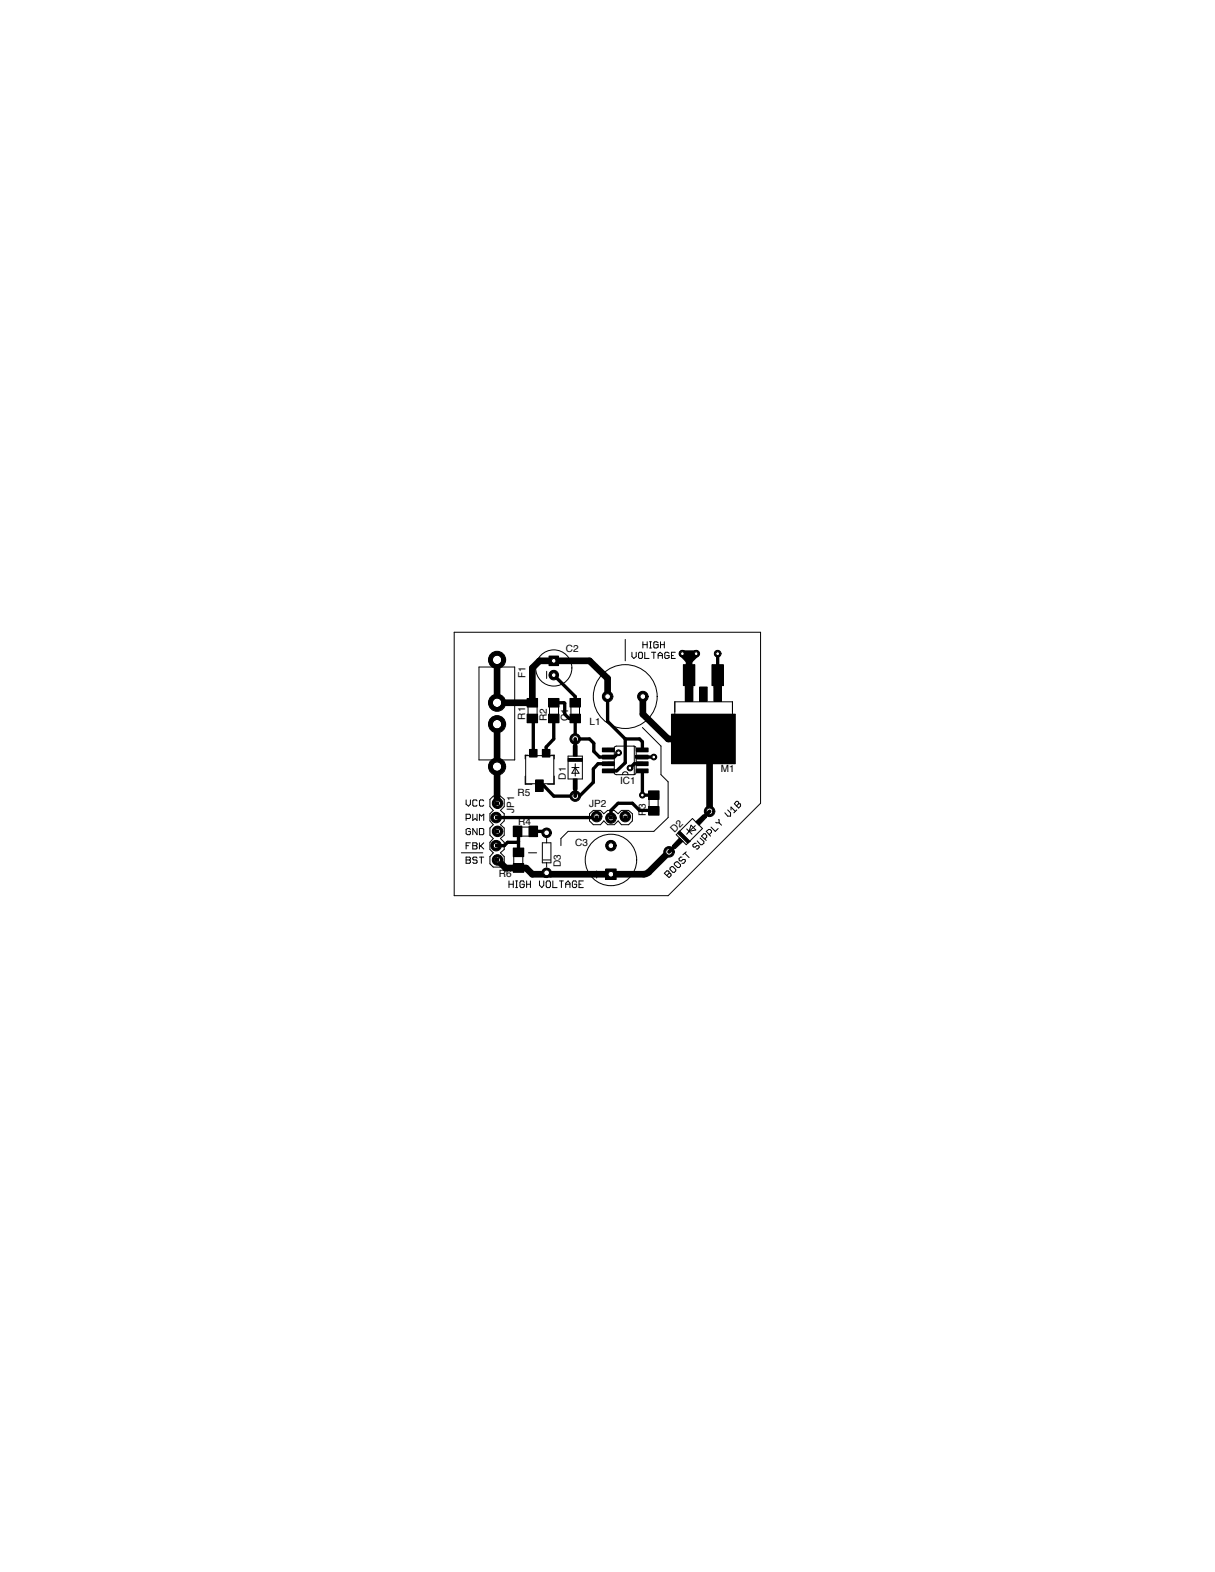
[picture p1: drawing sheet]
<svg xmlns="http://www.w3.org/2000/svg" width="216mm" height="279mm" viewBox="0 0 216 279" stroke-linecap="round" stroke-linejoin="round" font-family="sans-serif">
<defs><g id="words">
<g font-size="1.8">
<text x="100.6" y="115.9">C2</text>
<text x="93.4" y="120.6" transform="rotate(-90 93.4 120.6)">F1</text>
<text x="93.3" y="127.9" transform="rotate(-90 93.3 127.9)">R1</text>
<text x="97.2" y="128.2" transform="rotate(-90 97.2 128.2)">R2</text>
<text x="100.9" y="128.2" transform="rotate(-90 100.9 128.2)">C1</text>
<text x="104.7" y="128.8">L1</text>
<text x="128.1" y="137.3">M1</text>
<text x="91.9" y="141.5">R5</text>
<text x="100.6" y="138.6" transform="rotate(-90 100.6 138.6)">D1</text>
<text x="104.7" y="143.4">JP2</text>
<text x="110.2" y="139.3">IC1</text>
<text x="91.4" y="144.4" transform="rotate(-90 91.4 144.4)">JP1</text>
<text x="92.1" y="146.6">R4</text>
<text x="114.7" y="145" transform="rotate(-90 114.7 145)">R3</text>
<text x="119.9" y="148.1" transform="rotate(-45 119.9 148.1)">D2</text>
<text x="88.7" y="155.9">R6</text>
<text x="99.7" y="154.1" transform="rotate(-90 99.7 154.1)">D3</text>
<text x="102.2" y="150.3">C3</text>
</g>
</g></defs>
<g fill="#000">
<path d="M121.4 118.1h2v3.7h-2zM126.5 118.1h2v3.7h-2zM93.6 126.9h1.9v1.5h-1.9zM93.6 124.1h1.9v1.5h-1.9zM94.1 133.2h1.3v1.3h-1.3zM95.2 138.6h1.3v2h-1.3zM96.4 133.2h1.3v1.3h-1.3zM97.5 124.1h1.8v1.5h-1.8zM97.5 126.9h1.8v1.5h-1.8zM101.3 126.9h1.8v1.5h-1.8zM101.3 124.1h1.8v1.5h-1.8zM107 136.7h2.1v.6h-2.1z"/>
<path d="M107 135.4h2.1v.7h-2.1zM107 134.2h2.1v.7h-2.1zM107 132.9h2.1v.7h-2.1zM113.1 136.7h2v.6h-2zM113.1 135.4h2v.7h-2zM113.1 134.2h2v.7h-2zM113.1 132.9h2v.7h-2zM119.3 126.9h11.3v8.8h-11.3zM91.2 146.8h1.5v1.9h-1.5zM91.2 153.5h1.8v1.5h-1.8zM91.2 150.7h1.8v1.5h-1.8zM94 146.8h1.5v1.9h-1.5z"/>
<path d="M115.2 140.5h1.9v1.6h-1.9zM115.2 143.3h1.9v1.6h-1.9z"/>
<circle cx="98.4" cy="120" r=".85"/>
</g>
<g fill="none" stroke="#000" stroke-width=".18">
<path d="M121.4 118.1h2.1v3.8h-2.1zM126.5 118.1h2v3.8h-2zM93.7 126.9h1.8v1.6h-1.8zM93.7 124.1h1.8v1.6h-1.8zM94.1 133.2h1.3v1.4h-1.3zM95.2 138.6h1.3v2.1h-1.3zM96.4 133.2h1.3v1.4h-1.3zM97.5 124.1h1.8v1.6h-1.8zM97.5 126.9h1.8v1.6h-1.8zM101.3 126.9h1.8v1.6h-1.8zM101.3 124.1h1.8v1.6h-1.8zM107 136.7h2.1v.7h-2.1z"/>
<path d="M107 135.4h2.1v.7h-2.1zM107 134.2h2.1v.7h-2.1zM107 132.9h2.1v.7h-2.1zM113.1 136.7h2.1v.7h-2.1zM113.1 135.4h2.1v.7h-2.1zM113.1 134.2h2.1v.7h-2.1zM113.1 132.9h2.1v.7h-2.1zM119.3 126.9h11.4v8.8h-11.4zM91.2 146.8h1.5v1.9h-1.5zM91.2 153.5h1.9v1.5h-1.9zM91.2 150.7h1.9v1.6h-1.9zM94 146.8h1.5v1.9h-1.5z"/>
<path d="M115.3 140.6h1.8v1.5h-1.8zM115.3 143.4h1.8v1.5h-1.8z"/>
<circle cx="98.4" cy="120" r=".85"/>
</g>
<path d="M88.3 117.3v7.6h6.3v-6.2l1.3-1.2h8.9l3.2 3.1v3.2M121.3 116.2h2.4l-1.3 1.3zM122.4 117.5v2.5M88.3 128.7l.1 14.1M114.2 123.8v3.1l4.5 4.4h6.3l1 1.1 .1 11.8M118.9 151.4l-3.6 3.6-.9 .4h-16.6l-.7-.3-.2 .3h-2.3l-1.1-1.1h-3.6l-1.5-1.5" fill="none" stroke="#000" stroke-width="1.2"/>
<g fill="none" stroke="#000" stroke-width=".59">
<path d="M98.4 120l3.8 3.8v1.1M127.5 116.2v3.8M94.6 127.7l.2 .1v6.1M98.4 127.7v3.6l-1.4 1.5v1.1M98.4 124.9l2 .1v1.9l.7 .8h1.1M102.2 127.7v3.6h2.6l.7 .8v1.4l1 1.1h2.7l.7-.8M102.2 127.7l.1 .1M108 123.8v4.4l3.1 3.1M108.1 135.7h-1.8l-.9 1v2.3l-2.4 2.5h-4.6l-1.8-1.9h-.7M111.1 131.3h2.5l.6 .5v1.5M111.1 131.3v4.3l-1.5 1.4h-1.5M114.2 137v4.3"/>
<path d="M114.2 135.7h-1.5l-.7 .8M114.2 134.6h2M92 147.8l.1 .1v3.7M92.1 149.5l-.1 .2h-1.8l-.6 .6h-1.4M94.8 147.8h2.1l.2 .2M106 145.1l-.1 .2h-17.7M114.2 141.3v.1M114.2 141.3l2.1 .1M116.2 144.1l-2.6-.1-1.2-1.2h-2.6l-1.2 1.2v1.4"/>
</g>
<path d="M94.6 124.9v.1" fill="none" stroke="#000" stroke-width=".93"/>
<circle cx="98.4" cy="120" r=".42" fill="#fff"/>
<g fill="none" stroke="#000" stroke-width=".18">
<path d="M97.6 116.6h1.7v1.7h-1.7z"/>
<circle cx="98.4" cy="120" r=".42"/>
</g>
<path d="M97.5 116.6h1.7v1.7h-1.7z" fill="#000"/>
<circle cx="98.4" cy="117.4" r=".42" fill="#fff"/>
<g fill="none" stroke="#000" stroke-width=".18">
<circle cx="98.4" cy="117.5" r=".42"/>
<circle cx="102.2" cy="141.5" r=".93"/>
</g>
<circle cx="102.2" cy="141.5" r=".93" fill="#000"/>
<circle cx="102.2" cy="141.5" r=".59" fill="#fff"/>
<g fill="none" stroke="#000" stroke-width=".18">
<circle cx="102.2" cy="131.3" r=".93"/>
<circle cx="102.2" cy="141.5" r=".59"/>
</g>
<circle cx="102.2" cy="131.3" r=".93" fill="#000"/>
<circle cx="102.2" cy="131.3" r=".59" fill="#fff"/>
<g fill="none" stroke="#000" stroke-width=".18">
<circle cx="102.2" cy="131.3" r=".59"/>
<circle cx="97.1" cy="155.1" r=".85"/>
</g>
<circle cx="97.1" cy="155.1" r=".85" fill="#000"/>
<circle cx="97.1" cy="155.1" r=".51" fill="#fff"/>
<g fill="none" stroke="#000" stroke-width=".18">
<circle cx="97.1" cy="148" r=".85"/>
<circle cx="97.1" cy="155.1" r=".51"/>
</g>
<circle cx="97.1" cy="148" r=".85" fill="#000"/>
<circle cx="97.1" cy="148" r=".51" fill="#fff"/>
<g fill="none" stroke="#000" stroke-width=".18">
<circle cx="88.3" cy="117.3" r="1.52"/>
<circle cx="97.1" cy="148" r=".51"/>
</g>
<circle cx="88.3" cy="117.3" r="1.52" fill="#000"/>
<circle cx="88.3" cy="117.3" r=".85" fill="#fff"/>
<g fill="none" stroke="#000" stroke-width=".18">
<circle cx="88.3" cy="117.3" r=".85"/>
<circle cx="88.3" cy="124.9" r="1.52"/>
</g>
<circle cx="88.3" cy="124.9" r="1.52" fill="#000"/>
<circle cx="88.3" cy="124.9" r=".85" fill="#fff"/>
<g fill="none" stroke="#000" stroke-width=".18">
<circle cx="88.3" cy="128.7" r="1.52"/>
<circle cx="88.3" cy="124.9" r=".85"/>
</g>
<circle cx="88.3" cy="128.7" r="1.52" fill="#000"/>
<circle cx="88.3" cy="128.7" r=".85" fill="#fff"/>
<g fill="none" stroke="#000" stroke-width=".18">
<circle cx="88.3" cy="136.3" r="1.52"/>
<circle cx="88.3" cy="128.7" r=".85"/>
</g>
<circle cx="88.3" cy="136.2" r="1.52" fill="#000"/>
<circle cx="88.3" cy="136.2" r=".85" fill="#fff"/>
<g fill="none" stroke="#000" stroke-width=".18">
<circle cx="88.3" cy="136.2" r=".85"/>
<circle cx="88.4" cy="142.8" r=".93"/>
</g>
<circle cx="88.4" cy="142.7" r=".93" fill="#000"/>
<circle cx="88.4" cy="142.7" r=".51" fill="#fff"/>
<g fill="none" stroke="#000" stroke-width=".18">
<circle cx="88.2" cy="145.3" r=".93"/>
<circle cx="88.4" cy="142.8" r=".51"/>
</g>
<circle cx="88.1" cy="145.3" r=".93" fill="#000"/>
<circle cx="88.1" cy="145.3" r=".51" fill="#fff"/>
<g fill="none" stroke="#000" stroke-width=".18">
<circle cx="88.2" cy="145.3" r=".51"/>
<circle cx="88.4" cy="147.8" r=".93"/>
</g>
<circle cx="88.4" cy="147.7" r=".93" fill="#000"/>
<circle cx="88.4" cy="147.7" r=".51" fill="#fff"/>
<g fill="none" stroke="#000" stroke-width=".18">
<circle cx="88.2" cy="150.3" r=".93"/>
<circle cx="88.4" cy="147.8" r=".51"/>
</g>
<circle cx="88.1" cy="150.3" r=".93" fill="#000"/>
<circle cx="88.1" cy="150.3" r=".51" fill="#fff"/>
<g fill="none" stroke="#000" stroke-width=".18">
<circle cx="88.2" cy="150.3" r=".51"/>
<circle cx="88.4" cy="152.8" r=".93"/>
</g>
<circle cx="88.4" cy="152.8" r=".93" fill="#000"/>
<circle cx="88.4" cy="152.8" r=".51" fill="#fff"/>
<g fill="none" stroke="#000" stroke-width=".18">
<circle cx="88.4" cy="152.8" r=".51"/>
<circle cx="106" cy="145.1" r=".93"/>
</g>
<circle cx="106" cy="145.1" r=".93" fill="#000"/>
<circle cx="106" cy="145.1" r=".51" fill="#fff"/>
<g fill="none" stroke="#000" stroke-width=".18">
<circle cx="106" cy="145.1" r=".51"/>
<circle cx="108.6" cy="145.4" r=".93"/>
</g>
<circle cx="108.5" cy="145.4" r=".93" fill="#000"/>
<circle cx="108.5" cy="145.4" r=".51" fill="#fff"/>
<g fill="none" stroke="#000" stroke-width=".18">
<circle cx="108.6" cy="145.4" r=".51"/>
<circle cx="111.1" cy="145.1" r=".93"/>
</g>
<circle cx="111.1" cy="145.1" r=".93" fill="#000"/>
<circle cx="111.1" cy="145.1" r=".51" fill="#fff"/>
<g fill="none" stroke="#000" stroke-width=".18">
<circle cx="108" cy="123.8" r=".93"/>
<circle cx="111.1" cy="145.1" r=".51"/>
</g>
<circle cx="107.9" cy="123.8" r=".93" fill="#000"/>
<circle cx="107.9" cy="123.8" r=".51" fill="#fff"/>
<g fill="none" stroke="#000" stroke-width=".18">
<circle cx="108" cy="123.8" r=".51"/>
<circle cx="114.2" cy="123.8" r=".93"/>
</g>
<circle cx="114.2" cy="123.8" r=".93" fill="#000"/>
<circle cx="114.2" cy="123.8" r=".51" fill="#fff"/>
<g fill="none" stroke="#000" stroke-width=".18">
<circle cx="114.2" cy="123.8" r=".51"/>
<circle cx="108.6" cy="150.3" r=".93"/>
</g>
<circle cx="108.5" cy="150.3" r=".93" fill="#000"/>
<circle cx="108.5" cy="150.3" r=".51" fill="#fff"/>
<g fill="none" stroke="#000" stroke-width=".18">
<path d="M107.6 154.5h1.9v1.8h-1.9z"/>
<circle cx="108.6" cy="150.3" r=".51"/>
</g>
<path d="M107.6 154.4h1.9v1.9h-1.9z" fill="#000"/>
<circle cx="108.5" cy="155.4" r=".51" fill="#fff"/>
<g fill="none" stroke="#000" stroke-width=".18">
<circle cx="108.6" cy="155.4" r=".51"/>
<circle cx="126.1" cy="144.2" r=".93"/>
</g>
<circle cx="126.1" cy="144.2" r=".93" fill="#000"/>
<circle cx="126.1" cy="144.2" r=".59" fill="#fff"/>
<g fill="none" stroke="#000" stroke-width=".18">
<circle cx="118.9" cy="151.4" r=".93"/>
<circle cx="126.1" cy="144.2" r=".59"/>
</g>
<circle cx="118.9" cy="151.4" r=".93" fill="#000"/>
<circle cx="118.9" cy="151.4" r=".59" fill="#fff"/>
<g fill="none" stroke="#000" stroke-width=".18">
<circle cx="121.3" cy="116.2" r=".59"/>
<circle cx="118.9" cy="151.4" r=".59"/>
</g>
<circle cx="121.2" cy="116.2" r=".59" fill="#000"/>
<circle cx="121.2" cy="116.2" r=".34" fill="#fff"/>
<g fill="none" stroke="#000" stroke-width=".18">
<circle cx="121.3" cy="116.2" r=".34"/>
<circle cx="123.7" cy="116.2" r=".59"/>
</g>
<circle cx="123.7" cy="116.2" r=".59" fill="#000"/>
<circle cx="123.7" cy="116.2" r=".34" fill="#fff"/>
<g fill="none" stroke="#000" stroke-width=".18">
<circle cx="123.7" cy="116.2" r=".34"/>
<circle cx="114.2" cy="141.3" r=".51"/>
</g>
<circle cx="114.1" cy="141.3" r=".51" fill="#000"/>
<circle cx="114.1" cy="141.3" r=".34" fill="#fff"/>
<g fill="none" stroke="#000" stroke-width=".18">
<circle cx="109.9" cy="133.8" r=".51"/>
<circle cx="114.2" cy="141.3" r=".34"/>
</g>
<circle cx="109.9" cy="133.8" r=".51" fill="#000"/>
<circle cx="109.9" cy="133.8" r=".34" fill="#fff"/>
<g fill="none" stroke="#000" stroke-width=".18">
<circle cx="109.9" cy="133.8" r=".34"/>
<circle cx="112" cy="136.5" r=".51"/>
</g>
<circle cx="111.9" cy="136.5" r=".51" fill="#000"/>
<circle cx="111.9" cy="136.5" r=".34" fill="#fff"/>
<g fill="none" stroke="#000" stroke-width=".18">
<circle cx="112" cy="136.5" r=".34"/>
<circle cx="116.2" cy="134.6" r=".51"/>
</g>
<circle cx="116.2" cy="134.5" r=".51" fill="#000"/>
<circle cx="116.2" cy="134.5" r=".34" fill="#fff"/>
<g fill="none" stroke="#000" stroke-width=".18">
<circle cx="127.5" cy="116.2" r=".59"/>
<circle cx="116.2" cy="134.6" r=".34"/>
</g>
<circle cx="127.5" cy="116.2" r=".59" fill="#000"/>
<circle cx="127.5" cy="116.2" r=".34" fill="#fff"/>
<g fill="none" stroke="#000" stroke-width=".18">
<path d="M80.7 112.4h54.4v30.4l-16.4 16.4h-38zM85.1 118.6h6.4v16.5h-6.4zM97.1 119.3v1.3M111.1 113.6v3.9M112.3 115.9v.8l.3 .3 .5-.3v-.8M113.6 115.9h.4l.2 .2v.8l-.2 .1h-.4l-.1-.1v-.8zM114.2 114.1v1.1M114.2 114.6h.8M114.6 115.9v1.1h.7M115 114.1v1.1M115.4 115.2h.4M115.4 114.1h.4"/>
<path d="M115.6 114.1v1.1M115.8 115.9h.7M116.2 115.9v1.1M116.9 114.2l-.2-.1h-.3l-.2 .1v.8l.2 .2h.3l.2-.2v-.4h-.4M116.9 117v-.7l.4-.4 .4 .4v.7M116.9 116.5h.8M117.4 114.6h.6M117.4 114.1v1.1M118 114.1v1.1M118.9 116.1l-.3-.2h-.3l-.2 .2v.8l.2 .1h.3l.3-.1v-.4h-.4M119.3 116.5h.4M120 115.9h-.7v1.1h.7"/>
<path d="M121.9 119.4h1.1v1.4h-1.1zM126.9 119.4h1.2v1.4h-1.2zM93.3 137.9v1.5h1.2M93.4 134.3h5v5h-5zM93.7 124.7h1.7v.6h-1.7zM93.8 127.3h1.7v.7h-1.7zM93.8 134.2h-.5v.7M93.8 125.3v2M95.4 125.3v2M97.6 124.7h1.7v.6h-1.7zM97.6 127.3h1.7v.7h-1.7zM97.6 125.3v2"/>
<path d="M98 134.2h.5v.7M98.5 137.9v1.5h-1.2M99.3 125.3v2M100.9 134.8h2.6v.5h-2.6zM100.9 134.4h2.6v4.1h-2.6zM101.4 127.3h1.7v.7h-1.7zM101.4 124.7h1.7v.6h-1.7zM101.5 125.3v2M101.6 136.4h1.3M101.9 138.5h.7v1.8h-.7zM101.9 132.5h.7v1.9h-.7zM102.2 135.7v2.2"/>
<path d="M102.2 136.4l.7 1h-1.3zM103 125.3v2M108 133h1.2v.5h-1.2zM108 134.3h1.2v.5h-1.2zM108 135.5h1.2v.5h-1.2zM108 136.8h1.2v.5h-1.2zM109.2 132.8l.3-.2h3.1l.4 .2 .1 4.5-.2 .3-3.4 .1-.3-.2zM110.6 137.7l.1-.3 .2-.2h.4l.2 .2 .1 .3M112.7 132.6v5.1M113 134.3h1.2v.5h-1.2zM113.1 136.8h1.1v.5h-1.1zM113.1 135.5h1.1v.5h-1.1z"/>
<path d="M113.1 133h1.1v.5h-1.1zM114.2 129.3l3.3 3.3v5.1l1.2 1.3v6.3l-2.5 2.5h-15.3l-1.2 1.2v1.3M119.9 124.7h10.3v8.8l-1.8 1.1h-6.5l-2-1.3zM119.9 133.3h10.3M121.8 122.1h1.3v2.6h-1.3zM121.8 120.8h1.3v1.3h-1.3zM124.3 122.1h1.4v2.6h-1.4zM126.9 122.1h1.3v2.6h-1.3zM126.9 120.8h1.3v1.3h-1.3zM82 151.6h3.8M82.8 142.2v.7l.4 .4 .4-.4v-.7M82.8 145.5h.6l.2-.2v-.4l-.2-.2h-.6v1.1"/>
<path d="M82.8 152.3h.6l.2 .2-.2 .3 .2 .2v.3l-.2 .1h-.6zM82.8 150.3h.4M82.8 152.8h.6M83.6 147.4l-.2-.1h-.3l-.3 .1v.8l.3 .2h.3l.2-.2v-.4h-.4M83.6 149.8h-.8v1.1M84 144.7v1.1l.4-.3 .4 .3v-1.1M84 149.8h.6l.2 .2-.2 .3 .2 .4-.2 .2h-.6zM84 150.3h.6M84.8 142.3l-.2-.1h-.4l-.2 .1v.8l.2 .2h.4l.2-.2M84.8 147.3v1.1l-.8-1.1v1.1M84.8 152.5l-.2-.2h-.4l-.2 .2 .2 .3h.4l.2 .2v.3l-.2 .1h-.4l-.2-.1M85.2 145.8v-1.1l.3 .4 .5-.4v1.1"/>
<path d="M85.2 147.3h.6l.2 .1v.8l-.2 .2h-.6zM85.2 149.8v1.1M85.2 152.3h.8M85.4 150.3l.6 .6M85.5 152.3v1.1M86 142.3l-.2-.1h-.4l-.2 .1v.8l.2 .2h.4l.2-.2M86 149.8l-.8 .8M87.1 142.1l.6-.6h1.2l.7 .6v1.3l-.7 .6 .7 .6v1.3l-.7 .7 .7 .6v1.2l-.7 .6 .7 .7v1.3l-.7 .6 .7 .7v1.2l-.7 .6h-1.2l-.6-.6v-1.2l.6-.7-.6-.6v-1.3l.6-.7-.6-.6v-1.2l.6-.6-.6-.7v-1.3l.6-.6-.6-.6zM88.1 152.6h.5v.5h-.5zM88.1 150.1h.5v.5h-.5zM88.1 147.5h.5v.5h-.5zM88.1 145.1h.5v.5h-.5z"/>
<path d="M88.1 142.5h.5v.5h-.5zM90.4 156.6v1.2M90.4 157.2h.8M91.2 156.6v1.2M91.3 153.9h1.7v.6h-1.7zM91.3 151.2h1.7v.7h-1.7zM91.3 151.9v2M91.6 157.8h.4M91.6 156.6h.4M91.7 146.9h.7v1.7h-.7zM91.8 156.6v1.2M92.4 147h1.9"/>
<path d="M92.4 148.6h1.9M92.9 151.9v2M93.2 156.8l-.2-.2h-.4l-.2 .2v.7l.2 .3h.4l.2-.3v-.3h-.5M93.6 157.2h.7M93.6 156.6v1.2M93.9 151.6h1.5M94.3 156.6v1.2M94.3 146.9h.7v1.7h-.7zM95.9 156.6v.7l.4 .5 .3-.5v-.7M96.4 149.8h1.5v3.6h-1.5zM96.5 152.8h1.3M97.1 149v.8"/>
<path d="M97.1 153.4v.7M97.2 156.6h.4l.2 .2v.7l-.2 .3h-.4l-.2-.3v-.7zM98.2 156.6v1.2h.8M99.4 156.6h.7M99.8 156.6v1.2M100.5 157.2h.8M100.5 157.8v-.8l.4-.4 .4 .4v.8M102.5 156.8l-.2-.2h-.4l-.2 .2v.7l.2 .3h.4l.2-.3v-.3h-.5M102.9 157.2h.3M103.7 156.6h-.8v1.2h.8M104.8 144.6l.6-.6h1.3l.6 .6 .7-.6h1.2l.6 .6 .6-.6h1.3l.7 .6v1.3l-.7 .7h-1.3l-.6-.7-.6 .7h-1.2l-.7-.7-.6 .7h-1.3l-.6-.7zM105.4 155.4h1.3"/>
<path d="M105.8 145.1h.5v.5h-.5zM106 154.8v1.3M108.3 145.1h.5v.5h-.5zM110.8 145.1h.6v.5h-.6zM115.3 141.1h1.7v.7h-1.7zM115.3 143.7h1.7v.7h-1.7zM115.3 141.8v1.9M116.9 141.8v1.9M118 155.2l.5-.4h.2l.2 .2v.2h.2l.1 .4-.3 .4zM118.9 155.2l-.4 .4M119.1 154.3l.2-.3h.3l.5 .5v.3l-.3 .2h-.2l-.5-.5zM119.8 153.4l.4-.2h.2l.5 .5v.2l-.2 .3h-.3l-.6-.5z"/>
<path d="M120.2 148.4l2.8-2.9 1.8 1.8-2.9 2.8zM120.8 147.7l1.8 1.8-.4 .4-1.8-1.8zM120.8 148.9l.5 .6-1.3 1.3-.5-.5zM121.2 152.3h-.3l-.2 .3v.2l.1 .2h.3l.2-.2h.5v.3l-.3 .3h-.3M121.7 151.7l.7 .7M121.9 151.4l-.6 .5M122 147.3l1 1M122.4 147.8l-.4 .5M122.8 146.7l.8 .8-1.2 .3zM123.5 146.7l-1.1 1.1M123.6 146.1l1.4-1.3 .5 .5-1.3 1.4zM123.7 149.9h-.2l-.4 .2v.3l.2 .2h.2l.3-.3 .4 .1v.2l-.2 .3h-.3"/>
<path d="M124.4 148.9l.7 .6v.4l-.4 .2h-.2l-.6-.6M125.2 149.1l.4-.3v-.3l-.3-.3h-.2l-.4 .4 .8 .8M126 148.4l.4-.5v-.2l-.2-.3h-.3l-.4 .4 .8 .8M126.3 147l.8 .8 .5-.5M127.2 146.2h.6M127.7 145.6l.1 .6M127.8 146.2l.4 .5M129.3 144l.5 .5v.6h-.5l-.5-.6M129.9 144v-.6l.8 .8M130.8 142.4h.3l.2 .2v.3h.2l.1 .1v.3l-.3 .3-.8-.7zM130.9 144l-.5 .5M131.3 142.9l-.5 .4"/>
<circle cx="88.3" cy="117.3" r=".85"/>
<circle cx="98.4" cy="118.7" r="3.2"/>
<circle cx="127.5" cy="116.2" r=".34"/>
<circle cx="88.3" cy="136.2" r=".85"/>
<circle cx="88.3" cy="128.7" r=".85"/>
<circle cx="88.3" cy="124.9" r=".85"/>
<circle cx="111.1" cy="123.8" r="5.7"/>
<circle cx="108.6" cy="152.8" r="4.6"/>
</g>
<g fill="#000">
<path d="M121.8 119.4h1.2v1.3h-1.2zM126.9 119.4h1.2v1.3h-1.2zM93.7 124.6h1.7v.7h-1.7zM93.8 127.3h1.7v.6h-1.7zM97.5 124.6h1.7v.7h-1.7zM97.5 127.3h1.7v.6h-1.7zM100.9 134.8h2.6v.5h-2.6zM101.3 127.3h1.7v.6h-1.7zM101.3 124.6h1.7v.7h-1.7zM101.9 138.4h.6v1.9h-.6zM101.9 132.5h.6v1.9h-.6zM107.9 133h1.2v.5h-1.2z"/>
<path d="M107.9 134.3h1.2v.5h-1.2zM107.9 135.5h1.2v.5h-1.2zM107.9 136.7h1.2v.5h-1.2zM112.9 134.3h1.2v.5h-1.2zM113 136.7h1.2v.5h-1.2zM113 135.5h1.2v.5h-1.2zM113 133h1.2v.5h-1.2zM121.8 122.1h1.3v2.5h-1.3zM121.8 120.7h1.3v1.4h-1.3zM124.3 122.1h1.3v2.5h-1.3zM126.8 122.1h1.4v2.5h-1.4zM126.8 120.7h1.4v1.4h-1.4z"/>
<path d="M88.1 152.6h.5v.5h-.5zM88.1 150h.5v.5h-.5zM88.1 147.5h.5v.5h-.5zM88.1 145h.5v.5h-.5zM88.1 142.5h.5v.5h-.5zM91.3 153.8h1.7v.7h-1.7zM91.3 151.2h1.7v.7h-1.7zM91.7 146.9h.7v1.7h-.7zM94.3 146.9h.7v1.7h-.7zM105.7 145h.6v.5h-.6zM108.3 145h.5v.5h-.5zM110.8 145h.5v.5h-.5z"/>
<path d="M115.3 141.1h1.7v.6h-1.7zM115.3 143.7h1.7v.7h-1.7zM120.7 148.9l.6 .6-1.3 1.3-.5-.5zM120.7 147.7l1.9 1.8-.4 .4-1.8-1.8zM123.6 146l1.4-1.2 .5 .5-1.3 1.3z"/>
</g>
<path d="M102.2 131.3v1.1M102.2 140.5v1M119.7 150.6l-.8 .8M126.1 144.2l-.8 .8" fill="none" stroke="#000" stroke-width=".68"/>
<use href="#words"/>
</svg>
